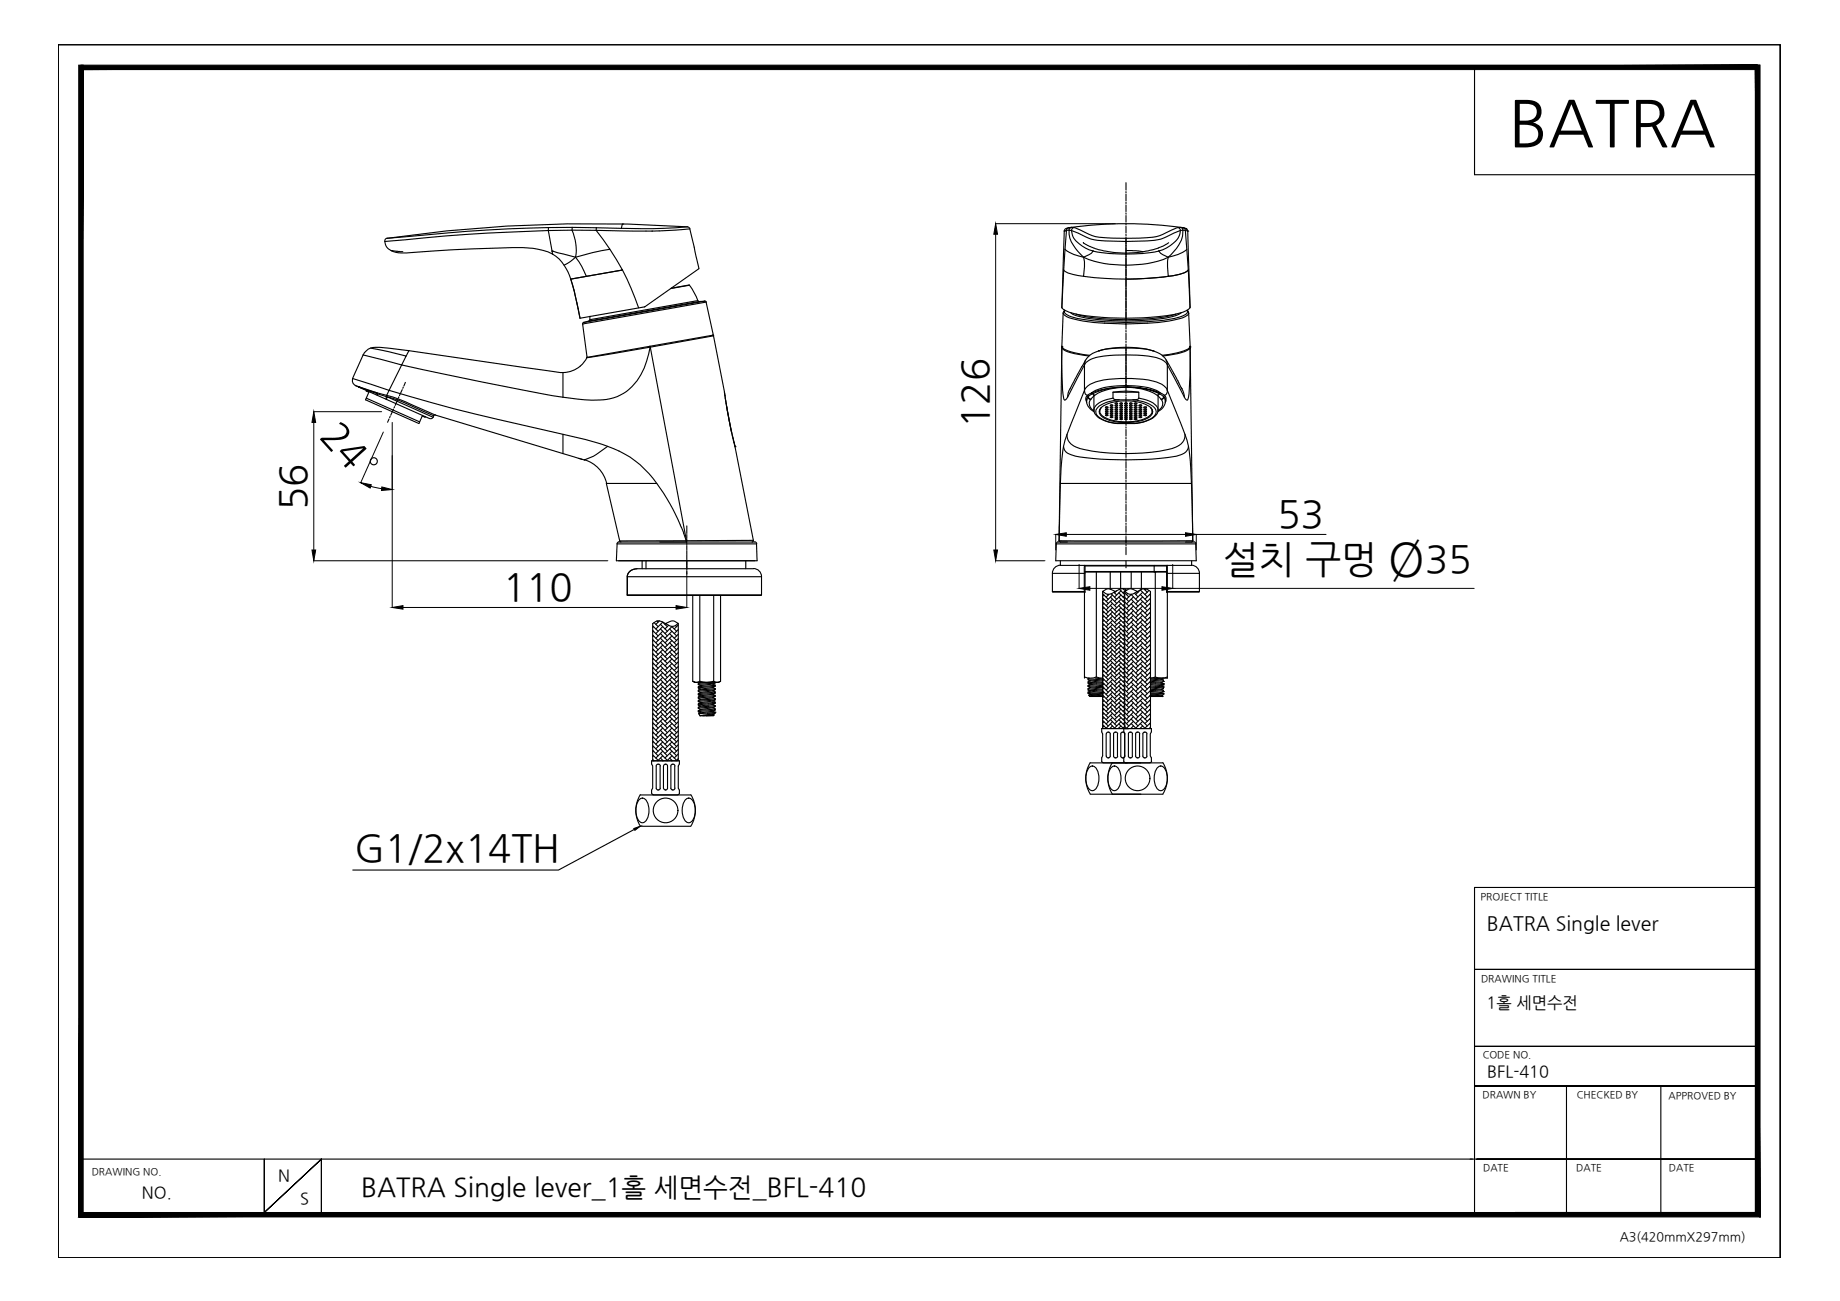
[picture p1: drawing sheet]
<svg xmlns="http://www.w3.org/2000/svg" width="420mm" height="297mm" viewBox="0 0 420 297" stroke-linecap="round" stroke-linejoin="round" font-family="sans-serif">
<defs><g id="words">
<text font-size="14.7" x="344.5" y="33">BATRA</text>
<text font-size="10.9" x="316.9" y="131.3">Ø</text>
<g font-size="8.7">
<text x="73" y="99.6" transform="rotate(48 73 99.6)">24°</text>
<text x="225.6" y="97.7" transform="rotate(-90 225.6 97.7)">126</text>
<text x="69.9" y="116.5" transform="rotate(-90 69.9 116.5)">56</text>
<text x="291.7" y="120.3">53</text>
<text x="279.2" y="130.5">설치 구멍</text>
<text x="325.4" y="130.5">35</text>
<text x="114.9" y="137">110</text>
<text x="80.9" y="196.5">G1/2x14TH</text>
</g>
<text font-size="6" x="82.5" y="273.1">BATRA Single lever_1홀 세면수전_BFL-410</text>
<text font-size="4.5" x="339.5" y="212.4">BATRA Single lever</text>
<g font-size="3.7">
<text x="339.5" y="230.1">1홀 세면수전</text>
<text x="339.6" y="245.9">BFL-410</text>
<text x="63.5" y="269.6">N</text>
<text x="32.4" y="273.6">NO.</text>
<text x="68.5" y="274.9">S</text>
</g>
<text font-size="2.9" x="369.9" y="283.4">A3(420mmX297mm)</text>
<g font-size="2.3">
<text x="338.1" y="205.5">PROJECT TITLE</text>
<text x="338.2" y="224.3">DRAWING TITLE</text>
<text x="338.6" y="241.6">CODE NO.</text>
<text x="338.5" y="250.8">DRAWN BY</text>
<text x="360.1" y="250.8">CHECKED BY</text>
<text x="381" y="250.8">APPROVED BY</text>
<text x="20.9" y="268.3">DRAWING NO.</text>
<text x="338.7" y="267.3">DATE</text>
<text x="359.9" y="267.3">DATE</text>
<text x="381.1" y="267.3">DATE</text>
</g>
</g></defs>
<!-- layer: 0 -->
<g fill="none" stroke="#000" stroke-width=".25">
<path d="M13.3 10.2h393.2v277h-393.2zM336.7 15.6v24.3h64.6M406.5 10.2v277M89.3 57.2l2.7 .3M89.3 57.2h.1M89.4 57.2l1.6 .5a38.9 38.9 0 0 0 7.5-.4l4.7-.3a143.1 143.1 0 0 1 17.4-.4l1.1 .1a14.3 14.3 0 0 1 4.5 1.3M125.2 52.6l5.4-.1a11.1 11.1 0 0 1 .8 6.2l-5.3-1.4zM125.3 52h10.9M125.3 52a459.4 459.4 0 0 0-37.2 2.5l-.2 .6M125.3 52l-.1 .6-18.7 .9-18.6 1.6 .4 1.3 1 .8M126.1 57.3h.1M126.1 57.3l.1 .7"/>
<path d="M126.2 58a10.2 10.2 0 0 1 4.1 5.7M130.7 51.9l-.1 .6 5.5 .1M131.4 58.7l-1.2 1-1.4 .9M136.1 52.6l5.7 .1a117.8 117.8 0 0 0 15.7-.4l2.1 9.1-12.3 8.6M136.1 52.6l3.2 4.3-4 .8-3.9 1M136.2 52l-.1 .6M139.3 56.9l2.8 4.8-8.2 1.4a15.8 15.8 0 0 0-2.5-4.4M142.2 51.2h.1M142.2 51.2l-.3 1M157 51.8l-7.8 .4-13-.2M157 51.8l.5 .5M243 52.8h.1"/>
<path d="M243.5 52.6l-.3 4.3M243.5 52.6l-.5 .2M244 52l-.7 .3-.3 .5M244 52h.1M244 52l-.3 .2-.2 .4M244.2 52h.1M244.2 52h-.2M244.6 51.9l1 .1 3.1 1.5a8.4 8.4 0 0 0 3.8 .8l7.7 .1a12.2 12.2 0 0 0 7.4-1.9l1-.5h1.4M244.6 51.9l-.4 .3-.1 .3-.6 .1M244.6 51.9l-.4 .1M244.7 52.6l-.6-.1a6.9 6.9 0 0 0 2.7 5.6l.6 .6a26.6 26.6 0 0 0 19.4 0M244.7 52.6l2.9 1.3a11.9 11.9 0 0 0 6.3 1.1 57.9 57.9 0 0 0 11.2-.4l4.4-2"/>
<path d="M244.7 52.6a4.2 4.2 0 0 0 2.4 3.6l1.6 .8 .8 .3M245.2 52l-.4 .2-.1 .4M257.1 57.2h2.4l1.3 .3M257.1 54.4v18.6M260.8 57.5h.1M264.6 57.3a40.6 40.6 0 0 1-15 0M264.7 57.3h.1M266.8 58.7a10.5 10.5 0 0 0 0 4.4 10.5 10.5 0 0 0 4.3-1.2l.2-.2M269 52l.4 .2 .1 .4M269.5 52.6a4.2 4.2 0 0 1-2.4 3.6l-1.6 .8-.8 .3M269.6 51.9l.4 .3a5.7 5.7 0 0 1-2 5.2l-1.2 1.3a2.71 2.71 0 0 1-2.1-1.4M270 52h.1"/>
<path d="M270 52h.2M270.2 52l.7 .3 .3 .5M270.2 52h.1M270.2 52l.3 .2 .2 .4M270.7 52.6l.6 9.1M270.7 52.6h-1.2M270.7 52.6l.5 .2M270.7 52.2l.3 .1M271 56.9l-.4 .4a10.3 10.3 0 0 1-3.8 1.4M271.2 52.8h.1M84.6 79.5l8.1 1.8-1 2-8.8-2.3M130.3 63.7l.8 2.7 1.3 6.3"/>
<path d="M130.3 63.7l11.8-2 2 4.2 1.7 4.4M130.4 63.9l.8 3M131.2 66.9l1.2 5.8M133 74l28.2-5 1.7 7.5-28.8 5.1zM133.3 73.6l26.3-4.8h1.3zM133.3 73.6l-.3 .3M133.9 63.1l-3.6 .6M134.7 72.2v.8M134.7 73l-.2 .3M147.1 70.1l-14.7 2.6M147.3 70l-.2 .1M148.4 79.3l14.5-2.6 2.5 12.8"/>
<path d="M148.4 79.3l-14.4 2.4 .1-.1M148.4 79.3a15.3 15.3 0 0 1-5.3 10 11.8 11.8 0 0 1-7.9 2.1l-6.6-.7M148.4 79.3v-.2l8.3 44.4M157.3 65.1l-4 .7M157.3 65.1h.1M157.4 65.1l-4.3 .8M157.4 65.1l1 1.5 1 2M159.3 68.6l-24.6 4.4M159.3 68.6l.4 .2M160.9 68.7l.4 .3M162.7 76.5l.3 .2M242.5 70.1a1.99 1.99 0 0 0 1.6 1.2 51.2 51.2 0 0 0 14.9 1.3 33.4 33.4 0 0 0 12-1.7l.8-.8"/>
<path d="M242.5 79.3l-.1 3.2a41.7 41.7 0 0 0 .5 8.2l.2 .7 .7-.7 3.8-7.4M242.5 79.2l.1 .4 1.1 .7 1.6 .4 3.4 .6M242.5 79.3l-.7 44.2M242.5 79.2v.1M242.5 79.2h.1M242.5 79.1v.1M242.5 79.2a1.81 1.81 0 0 0 1.4 .9l3.3 .8 1.6 .2M242.8 71.5v.1a2.45 2.45 0 0 0 2 1.1 62.4 62.4 0 0 0 24.6 0l.6-.1a1.7 1.7 0 0 0 1.4-1.1M242.8 71.5l-.3 7.7M242.9 61.7l-.4 8.6M243.1 70.8l-.3 .7M243.2 70.9l-.1 .4 .5 .6a9.5 9.5 0 0 0 3.6 1 61 61 0 0 0 22.2-.5l1.5-.7 .3-.6-.2-.2"/>
<path d="M244.5 71.4a9.1 9.1 0 0 0 5 1.4 58.6 58.6 0 0 0 18.2-.5l2.1-.9M245.7 71.7l2.8 .7 2.8 .3 5.8 .3M247.4 63.1l4.9 .5 4.8 .1M257.1 79.3v9.1M266.8 63.1l-4.9 .5-4.8 .1M268.5 71.7a38.3 38.3 0 0 1-11.4 1.3M271.1 70.8l.3 .7M271.3 61.7a7.6 7.6 0 0 1-4.5 1.4l-4.8 .5-4.9 .1M271.3 61.7l.4 8.6M271.4 71.5l.3 7.7M271.7 79.2a1.8 1.8 0 0 1-1.4 .9l-1.6 .5-3.3 .5M271.7 79.2h.1"/>
<path d="M271.8 79.2h.1M271.8 79.3l.6 44.2M271.8 79.2v.1M80.6 86.4a1.21 1.21 0 0 0 .6 1.6M81.1 88l4.9 1.7zM81.9 88.3l.1 .1M81.9 88.4h.1M81.9 88.4l4.2 1.5-.1-.2 2.3 .6M82 88.4l16.1 7.1a.61 .61 0 0 0 .8-.3M82.9 81l-2.4 5.4 8.3 2.7M83.6 90.9l12.2 5.4M83.7 89.2l-.1 .1 .6 .2-.7 1.8 12.2 5.4 .7-1.7 .7 .3v-.2"/>
<path d="M86.2 90.3l-.1-.4 2.2 .7-.1 .6M88.3 90.3l4.2 1.4 6.9 3.1 32.8 9.9M88.3 90.3v.3l10.6 4.7 .1-.4-7.8-3.4-2.8-.9-.1 .6M88.8 89.1l5 1.5a506 506 0 0 0 34.8 8.6 47.7 47.7 0 0 1 14 4.4 26 26 0 0 1 9.7 10.2l1.9 3.6 1.3 2.9M88.8 89.1l2.9-5.8 18.4 3.9 18.5 3.5M88.8 89.1l-.5 1.2M93.4 80.1l35.2 5v5.6M93.4 80.1l-4.4-.6a7.8 7.8 0 0 0-4.9 .2l-1.2 1.3M93.4 80.1l-.7 1.2M99.4 94.7l-.4 .2M128.6 99.2v4.4M134 81.7a6.2 6.2 0 0 1-5.4 3.4"/>
<path d="M134.1 81.5v.1M165.4 89.5l.2 .8M165.4 89.5l1 6.2 1.4 6M165.4 89.5h.1M165.6 90.3l.1 1.3M165.7 91.5l.1 .7M165.8 92l1.4 7.5M165.9 92.6l1.2 6.1M167.2 99.5l.2 .6M243.7 99.2a2.91 2.91 0 0 0 2 2.9 44.8 44.8 0 0 0 19.1 .9 10.6 10.6 0 0 0 4.6-1.4l.3-.3a2.51 2.51 0 0 0 .9-2.1M247.6 89.1a3.9 3.9 0 0 1 3.1-2 31.5 31.5 0 0 1 13.4 .1 3.6 3.6 0 0 1 2.5 1.9M247.6 89.1l.1 .4a.81 .81 0 0 0 .6 .8 1.19 1.19 0 0 0-.2 1.5"/>
<path d="M247.6 89.1l-2 5a37.1 37.1 0 0 0-2.9 8.9 253.5 253.5 0 0 0-.8 19.8l-.1 .7M247.6 83.3a4.1 4.1 0 0 1 3.2-1.8 34.8 34.8 0 0 1 13.8 .3l.6 .3a2.37 2.37 0 0 1 1.4 1.2M247.6 83.3v5.8M247.9 82.2l-.3 1.1M248 91.3h.1M248.2 91.3l-.1 .3M248.2 91.3h.1M248.4 90.6l-.3 .7M248.4 90.6a2.02 2.02 0 0 0 .6 2.8l.8 .6M248.4 90.6l.7 .6M248.4 90.6l.2 .4 .4 .2a1.78 1.78 0 0 0 .8 2.6M249.1 91.1v.1"/>
<path d="M249.8 93.6a3.2 3.2 0 0 0 2.6 2.5l2.8 .6M249.8 90.1v3.5M250 90.3a15.1 15.1 0 0 1 11.7-1.2 4.7 4.7 0 0 1 3.8 2.8 1.99 1.99 0 0 1-1.1 1.9M250.9 80.1a5.6 5.6 0 0 0-3.9 3.6l-2.9 5.5-.3 1.5M250.9 80.1h.1M250.9 80.1a24.3 24.3 0 0 1 12.4 0M250.9 80.1a30.6 30.6 0 0 1 12.4 0M251.1 93.9l.1 .4a4.4 4.4 0 0 0 3.3 1.8 10.8 10.8 0 0 0 8-1.1l.3-.3 .3-.8M251.1 93.6v.3M251.3 93.2a10 10 0 0 1 7.6-1.6 5.8 5.8 0 0 1 4.2 2v.9a4.4 4.4 0 0 1-3.4 1.7 11.3 11.3 0 0 1-8-1.1l-.7-.9v-.4zM251.4 93.1l-.3 .8M251.5 93v.1"/>
<path d="M252.4 93l.3-.1 .3 .1-.1 .1zM252.5 93.4h.5l-.3 .2-.2-.1zM252.5 93.8l.5 .1-.5 .1zM252.5 94.2l.5 .1-.3 .2-.2-.1zM252.5 94.7l.5 .1-.3 .1zM253.5 93l.3-.1 .3 .1-.1 .1zM253.5 93.9h.6l-.1 .1zM253.5 95.2l.3-.1 .3 .1-.1 .1zM253.6 92.5l.5 .1-.3 .1zM253.6 93.4h.5l-.3 .2-.2-.1zM253.6 94.2l.5 .1-.3 .2-.2-.1zM253.6 94.7l.5 .1-.3 .1z"/>
<path d="M254.2 89.5h5.8v1.4M254.2 90.9l-2 .5-1.3 .6-.9 1-.2 .6M254.2 89.5a17.2 17.2 0 0 1 5.8 0M254.2 90.9l.2 .3 1.1 .1M254.2 89.5v1.4M254.6 93l.3-.1 .3 .1-.1 .1zM254.6 93.9h.6l-.1 .1zM254.6 95.2l.3-.1 .3 .1-.1 .1zM254.6 92.1l.3-.1 .3 .1-.1 .1zM254.7 96.6l.5 .1M254.7 93.4h.5l-.3 .2-.2-.1zM254.7 94.2l.5 .1-.3 .2-.2-.1z"/>
<path d="M254.7 94.7l.5 .1-.3 .1zM254.7 92.5l.5 .1-.3 .1zM254.7 95.6l.5 .1-.3 .1zM255.2 96.7h3.8M255.5 91.3a7.4 7.4 0 0 0-5 2 1.52 1.52 0 0 0 .9 2.3 7.8 7.8 0 0 0 3.2 1M255.5 91.3h3.2M255.7 93.9h.6l-.1 .1zM255.7 93l.3-.1 .3 .1-.1 .1zM255.7 95.2l.3-.1 .3 .1-.1 .1zM255.7 92.1l.3-.1 .3 .1-.1 .1zM255.8 93.4h.5l-.3 .2-.2-.1zM255.8 94.2l.5 .1-.3 .2-.2-.1z"/>
<path d="M255.8 94.7l.5 .1-.3 .1zM255.8 92.5l.5 .1-.3 .1zM255.8 95.6l.5 .1-.3 .1zM256.8 93.9h.6l-.1 .1zM256.8 93l.3-.1 .3 .1-.1 .1zM256.8 95.2l.3-.1 .3 .1-.1 .1zM256.8 92.1l.3-.1 .3 .1-.1 .1zM256.9 93.4h.5l-.3 .2-.2-.1zM256.9 94.2l.5 .1-.3 .2-.2-.1zM256.9 94.7l.5 .1-.3 .1zM256.9 92.5l.5 .1-.3 .1zM256.9 95.6l.5 .1-.3 .1z"/>
<path d="M257.1 88.4l-4.9 .4-2.9 .9 .2 .2-1 .7-.2-.3a10.5 10.5 0 0 1 6.8-2.2 18 18 0 0 1 9.4 1.3l.4 .3-2.8-.9-5-.4a17.7 17.7 0 0 1 7.6 1.5l.2-.2 1 .6M257.1 88.4h.1M257.1 88.4a17.7 17.7 0 0 0-7.6 1.5l.5 .4-.9 .9M257.9 93.9h.6l-.1 .1zM257.9 93l.3-.1 .3 .1-.1 .1zM257.9 95.2l.3-.1 .3 .1-.1 .1zM258 94.2l.5 .1-.3 .2-.2-.1zM258 93.4h.5l-.3 .2-.2-.1zM258 94.7l.5 .1-.3 .1zM258 92.5l.5 .1-.3 .1zM258 92l.5 .1-.5 .1zM258 95.6l.5 .1-.3 .1z"/>
<path d="M258.7 91.3a7.4 7.4 0 0 1 5.1 2 1.34 1.34 0 0 1-.4 1.9 8.3 8.3 0 0 1-4.4 1.5M259 94.8l.2-.1 .4 .1-.3 .1zM259 93.9h.6l-.1 .1zM259 93.4l.3-.1 .3 .1-.3 .2zM259 93l.3-.1 .3 .1-.1 .1zM259 92.6l.2-.2 .4 .2-.3 .1zM259 95.2l.3-.1 .3 .1-.1 .1zM259 92.1l.3-.1 .3 .1-.1 .1zM259 95.7l.2-.1 .4 .1-.3 .1zM259.1 94.2l.5 .1-.3 .2-.2-.1zM260 90.9l2 .5a3.1 3.1 0 0 1 2.4 2.2M260 90.9v.1a1.27 1.27 0 0 1-1.3 .3"/>
<path d="M260.1 95.2l.3-.1 .3 .1-.1 .1zM260.1 94.8l.2-.1 .4 .1-.3 .1zM260.1 93.9h.6l-.1 .1zM260.1 93.4l.3-.1 .3 .1-.3 .2zM260.1 93l.3-.1 .3 .1-.1 .1zM260.1 92.6l.2-.2 .4 .2-.3 .1zM260.2 94.2l.5 .1-.3 .2-.2-.1zM261.2 94.3l.3-.1 .3 .1-.3 .2zM261.2 93.9h.6l-.1 .1zM261.2 93l.3-.1 .3 .1-.1 .1zM261.3 94.7l.5 .1-.3 .1-.3-.1zM261.3 93.4h.5l-.3 .2-.2-.1z"/>
<path d="M262.7 93l.1 .1M262.7 93.1l.4 .8M263.1 93.6v.3M263.3 80.1h.1M263.3 80.1a4.5 4.5 0 0 1 3 2.1M264.3 90.3l.4-.4 1 .7-.2 .3-.4 .3M264.4 93.6a3.2 3.2 0 0 1-2.6 2.5l-2.8 .6M264.4 90.1v3.5M265.2 91.2l.4-.2 .2-.4 .3 .7M265.5 81.3l3.4-.6 2-.6a1.12 1.12 0 0 0 .9-.8l-.1 6.5a17.6 17.6 0 0 1-.4 5.4l-.3 .1a1.14 1.14 0 0 1-.6-1.1l-.3-.9-1.1-2.3-2.7-4.8M265.9 90.3a1.19 1.19 0 0 1 .3 1.2M265.9 90.3l-.2 .3 .4 .6"/>
<path d="M266.1 91.3a2.8 2.8 0 0 1-1.7 2.7M266.1 91.3h.1M266.1 91.3v.3M266.2 91.5l-.1 .4M266.3 82.2l.3 1.1M266.6 89.1l-.3 .9-.4 .3M266.6 89.1l2 5a37.1 37.1 0 0 1 3 8.9l.5 7.4M266.6 83.3l3.9 7.4M266.6 83.3v5.8M132.2 104.7l.7 .2M132.9 104.9l.5 .1M133.4 105h.1"/>
<path d="M133.5 105a7.3 7.3 0 0 1 5 5.4M138.8 101.9a12.6 12.6 0 0 1-4.7 2.8l-.7 .3M150 110.4h-11.5l3 13.1h15.2M167.4 100l.1 .6M167.5 100.5l.1 .6M167.6 101l.1 .4M167.7 101.4l.1 .3M167.8 101.7v.3M167.8 102h.1M167.8 102l4.2 21.4M242.1 110.4h30M242.9 101.9a2.14 2.14 0 0 0 1.8 2 56.1 56.1 0 0 0 16.3 1l1.9-.1a27.6 27.6 0 0 0 7.1-1.1 2.09 2.09 0 0 0 1.4-1.8"/>
<path d="M272.1 110.4l.3 13.1M141.3 128h31.1M141.5 123.5l.3 .3M143.2 135.8v-4.1v4.2M143.2 135.8h30.7l-30.7 .1M143.2 135.8v.1M145.5 129.9a2.04 2.04 0 0 0-2.3 1.8M146.6 128.1v1.8M147.5 128.1v1.8M155.6 120.3l1.1 3.5h-6M156.7 123.5v.3M156.8 128v1.6"/>
<path d="M170.3 128.1v1.8M172 123.4v.2l-.3 .2M172 129.9h-26.5a2.06 2.06 0 0 0-2.3 1.8h30.7M172 123.4l-15.3 .1M172 129.8a1.84 1.84 0 0 1 1.9 1.8M240.3 135l.1 .1M240.3 135.1h7.3M240.4 135.2h7.4M241.8 123.5h15.3M241.9 123.4l.3 .4M242.1 128v1.1h30v-1.1M242.2 129a1.84 1.84 0 0 0-1.9 1.9h7.5"/>
<path d="M242.2 123.8h1.5M247.6 135.1l.2 .1M247.8 130.6h18.6M247.8 130.5h18.6M247.8 129.2h18.6v6M247.8 129.2l-.1-.1-.1 .4v5.6M247.8 129.2v6M253.5 130.6v4M255.9 130.6v3.8M257.1 123.5v.3M257.1 128v1.6M258.3 130.6v3.8"/>
<path d="M260.6 130.6v4M263.6 129.1v1.5M266.4 135.2h7.4M266.4 129.2l.1-.1 .1 6M266.6 135.1l-.2 .1M266.6 135.1h7.3M272.1 129a1.84 1.84 0 0 1 1.8 1.9h-7.5M272.4 123.5h-15.3M272.4 123.4l-.3 .4h-1.4M273.9 135l-.1 .1M159.5 156.8h.1M159.5 157.6h.1"/>
<path d="M159.5 159.1h.1M159.5 159.9h.1M159.5 156v.1M159.5 158.3v.1M159.6 157.8h-.1l.5 .3M159.9 155.8l-.4 .2M162.2 155.8l-2.7 .2M162.7 157l-2.7 .3-.5 .3M162.7 158.5l-2.7 .3-.5 .3M162.8 159.3l.5 .2M162.8 157.7l.5 .3M162.8 156.9l.5 .3"/>
<path d="M162.8 156.2l.5 .2M162.8 156.2l-2.8 .3-.5 .3M162.8 157.7l-.7 .1a4.3 4.3 0 0 0-2.6 .5M163.2 159.8l-3.7 .4 .5 .3M163.2 159l-3.7 .4 .5 .3M163.2 158.3l-3.7 .3 .5 .3M163.2 156.7l-3.7 .4 .5 .2M163.2 158.3l-.4 .2 .5 .3M163.2 155.9l-3.7 .4 .5 .3M163.2 155.9l-.4 .3M163.2 156.7l-.4 .3M163.2 157.5l-.4 .2"/>
<path d="M163.2 159l-.4 .3-2.8 .4-.5 .2M163.2 159.8l-.4 .3M163.2 157.5l-3.6 .3M163.3 156.4l-3.8 .4M163.3 157.2l-3.8 .4M163.3 158l-3.8 .3M163.3 158.8l-3.8 .3M163.3 159.5l-3.8 .4M163.3 158.8l-.1 .2M163.3 155.8l-.1 .1M163.3 156.4l-.1 .3M163.3 157.2l-.1 .3"/>
<path d="M163.3 158l-.1 .3M163.3 159.5l-.1 .3M248.5 157.2h.1M248.5 154.9h.1M248.5 156.5h.1M248.5 156.7h.1M248.5 156h.1M248.5 158.3h.1M248.5 155.2l.5 .3 2.7 .3M248.5 156l1.2 .4 2 .2M248.5 156.7l.5 .3 2.7 .4M248.5 157.5l.5 .3 2.7 .3"/>
<path d="M248.5 158.3l.5 .3 2.7 .3M248.5 154.9l3.4 .4M248.5 156.5l3.4 .3M248.5 157.2l3.4 .4M248.5 158.3l3.4 .4M248.5 157.5l3.4 .3M248.5 156.7l3.4 .3M248.5 156l3.4 .3M248.5 155.2l3.4 .3M248.5 158l3.4 .3M248.5 155.2h.1M248.5 157.5h.1"/>
<path d="M248.5 158h.1M248.7 158.7h.1M248.7 158.7l3.2 .3M248.7 158.7l.1 .3h3.1M248.7 154.8l-.2 .1M248.9 155.5l-.4 .2 3.4 .3M248.9 158.6l-.2 .1M248.9 157.8l-.4 .2M248.9 157l-.4 .2M248.9 156.2l-.4 .3M249.3 158.4h2.6M250.1 154.8l1.6 .2"/>
<path d="M262.7 155.5l1.3 .2a2.13 2.13 0 0 1 1.7 .4M262.7 157.1l2.5 .3 .5 .2M262.7 157.9l2.5 .2 .5 .3M262.7 155.3l3 .3M262.7 156.9l3 .2-.5 .3M262.7 157.6l3 .3M262.7 155l3 .3M262.7 156.6l3 .3M262.7 157.4l3 .2M262.7 156.3l2.5 .3M262.7 155.8l3 .3M262.7 158.6l2.5 .3"/>
<path d="M262.7 158.8l2.6 .2M262.7 158.2l3 .2M262.7 156.1l3 .3M262.7 159h2.6M263.5 154.8l1.7 .2 .5 .3M265.2 156.6l.5 .3M265.2 158.9l.1 .1M265.2 156.6h.1M265.3 159h.1M265.6 154.8l-.4 .2M265.7 157.9h.1M265.7 155.6h.1"/>
<path d="M265.7 156.4h.1M265.7 158.4h.1M265.7 156.1h.1M265.7 156.9h.1M265.7 158.4h-3l2.8 .4M265.7 158.4l-.5 .5M265.7 157.9l-.5 .3M265.7 156.4l-.5 .2M265.7 155.6l-.5 .2M265.7 155.3h.1M265.7 157.6v.1M159.5 161.5h.1"/>
<path d="M159.5 162.2h.1M159.5 160.7h.1M159.6 163h.1M159.6 163l.2 .4h3.1l.1-.1M161.5 162.8l-1.9 .2M161.5 162.8h1.8l-.1 .2M162.7 160.1l-2.7 .3-.5 .3M162.7 161.6l-2.7 .4-.5 .2M162.7 162.4l-2.7 .3-.4 .3M162.8 162.4l.4 .2M162.8 160.8l.5 .3M162.8 160l.5 .3"/>
<path d="M162.8 160.8l-1.1 .2a2.71 2.71 0 0 0-2.2 .5M162.8 163.2l-2.3 .2M162.8 163.2l.2 .1M163 163.3l-1.7 .1M163.2 163l-.4 .2M163.2 163l-3.3 .4M163.2 162.2l-3.7 .3 .5 .2M163.2 161.3l-3.7 .4 .5 .3M163.2 160.6l-3.7 .4 .5 .2M163.2 161.3l-.4 .3 .5 .3M163.2 160.6l-.4 .2M163.2 162.1l-.4 .3"/>
<path d="M163.3 162.6h.1M163.3 162.6l-1.8 .2M163.3 161.1l-3.8 .4M163.3 160.3l-3.8 .4M163.3 161.9l-3.8 .3M163.3 160.3l-.1 .3M163.3 161.1l-.1 .2M163.3 161.9l-.1 .2M145.8 188.9l-18.3 9.7h-47M401.3 202.6h-64.6v74.6M336.7 221.3h64.6h-64.6M336.7 238.9h64.6h-64.6"/>
<path d="M336.7 248h64.6h-64.6M357.7 248v28.8M379.3 248v28.8M19 264.6h317.2M60.4 264.6v12.2l13-12.2-13 12.2zM73.4 276.8v-12.2v12.2M335.7 264.6h65.6h-64.1M345.9 276.8h55.4"/>
</g>
<!-- layer: 02___PRT_ALL_AXES -->
<g fill="none" stroke="#000" stroke-width=".25">
<path d="M140.9 124.2h31.8l.2 3.8h-32.2zM141.3 123.8h31M141.4 123.7l-.5 .4M156.8 120.1v.4M156.8 120.6v.2M156.8 120.9v.8M156.8 121.8v.2M156.8 122.1v.8M156.8 123.1v.1M156.8 123.4v.7M156.8 124.3v.1M156.8 124.6v.8"/>
<path d="M156.8 125.5v.2M156.8 125.8v.8M156.8 126.7v.2M156.8 127v.8M156.8 127.9v.2M156.8 128.2v.8M156.8 129.2v.1M156.8 129.5v.7M156.8 130.4v.1M156.8 130.7v.4M158.2 135.9v19.6M159.8 135.9v19.6"/>
<path d="M163 135.9v19.6M164.5 135.9v19.6M172.3 123.7l.5 .4M173.9 131.7v4.1M240.3 130.9v4.2M241.2 124.2h31.8l.2 3.8h-32.1zM241.6 123.8h31M241.6 123.7l-.4 .4M247.6 135.2v19.6M247.9 130.6h-.1M250.3 130.7v23.9M263.6 130.6h.2"/>
<path d="M263.8 130.6v24M263.8 130.6h.1M264 130.6h-.2M266.3 130.6h.1M266.6 135.2v19.6h-3.9l1.1-.2a3.9 3.9 0 0 0 2.8 0M272.6 123.7l.5 .4M273.9 130.9v4.2M158.2 155.5a1.4 1.4 0 0 0 1.6 0M158.2 155.5l.4 .3h5.5l.4-.3M158.6 155.7h.1M159.5 156.1v.2M159.5 156.8v.3"/>
<path d="M159.5 157.6v.2M159.5 158.4v.2M159.5 159.1v.3M159.5 159.9v.3M159.8 155.5a5.1 5.1 0 0 0 3.2 0M163 155.5a1.33 1.33 0 0 0 1.5 0M163.3 155.8v.1M163.3 156.4v.3M163.3 157.2v.3M163.3 158v.3M163.3 158.8v.2M163.3 159.5v.3"/>
<path d="M247.6 154.6a3.7 3.7 0 0 0 2.7 0M248.5 154.9v.3M248.5 155.7v.3M248.5 156.5v.2M248.5 157.2v.3M248.5 158v.3M250.3 154.6l1.6 .2M265.7 155.3v.3M265.7 156.1v.3M265.7 156.9v.2M265.7 157.7v.2M159.5 160.7v.3"/>
<path d="M159.5 161.5v.2M159.5 162.2v.3M163.3 160.3v.3M163.3 161.1v.2M163.3 161.9v.2M163.3 162.6v.2"/>
</g>
<g fill="none" stroke="#000" stroke-width=".25">
<path d="M257.1 41.7v1.7M257.1 43.7v.3M257.1 44.3v1.6M257.1 46.2v.3M257.1 46.8v1.5M257.1 48.6v.3M257.1 49.2v1.5M257.1 51.1v.3M257.1 51.7v1.5M257.1 53.5v.3M257.1 54.1v1.5M257.1 55.9v.3"/>
<path d="M257.1 56.5v1.6M257.1 58.4v.3M257.1 59v1.5M257.1 60.8v.3M257.1 61.4v1.6M257.1 63.3v.3M257.1 63.9v1.5M257.1 65.7v.3M257.1 66.3v1.5M257.1 68.1v.4M257.1 68.8v1.5M257.1 70.6v.3"/>
<path d="M257.1 71.2v1.5M257.1 73v.3M257.1 73.6v1.6M257.1 75.5v.3M257.1 76.1v1.5M257.1 77.9v.3M257.1 78.5v1.6M88.8 95.6l-.3 .8M89.1 95.1l-.1 .2M89.9 93.4l-.7 1.4M90.1 92.9l-.1 .2M90.8 91.2l-.6 1.4"/>
<path d="M91.1 90.6l-.1 .3M91.8 89l-.6 1.3M92.1 88.4l-.1 .3M92.6 87.3l-.4 .8M257.1 80.4v.3M257.1 81v1.5M257.1 82.8v.3M257.1 83.4v1.5M257.1 85.2v.3M257.1 85.9v1.5M257.1 87.7v.3M257.1 88.3v1.5"/>
<path d="M257.1 90.1v.3M257.1 90.7v1.6M257.1 92.6v.3M257.1 93.2v1.5M257.1 95v.3M257.1 95.6v1.5M257.1 97.5v.3M257.1 98.1v1.5M257.1 99.9v.3M257.1 100.5v1.5M257.1 102.3v.3M257.1 102.9v1.6"/>
<path d="M257.1 104.8v.3M257.1 105.4v1.5M257.1 107.2v.3M257.1 107.8v1.6M257.1 109.7v.3M257.1 110.3v1.5M257.1 112.1v.3M257.1 112.7v1.5M257.1 114.5v.4M257.1 115.2v1.5M257.1 117v.3M257.1 117.6v1.5"/>
<path d="M257.1 119.4v.3M257.1 120v1.6M257.1 121.8v.4M257.1 122.5v1.5M257.1 124.3v.3M257.1 124.9v1.7"/>
</g>
<!-- layer: 06___PRT_ALL_SURFS -->
<path d="M157 51.8a328 328 0 0 0-68.6 2.6M243 52.8l-.5 17.3M243.2 56.9l.4 .4a10.3 10.3 0 0 0 3.8 1.4 8.4 8.4 0 0 1 0 4.4 11 11 0 0 1-4.3-1.2l-.2-.2zM244.2 52a91.5 91.5 0 0 1 25.9 0M247.4 55.4l1 .7a22.5 22.5 0 0 0 17.6-.1l.9-.6M249.7 57.3l-.5 .5-1.8 .9M271.2 52.8l.6 17.3" fill="none" stroke="#000" stroke-width=".25"/>
<g fill="none" stroke="#000" stroke-width=".25">
<path d="M251.8 135v31.3h5.9M251.8 139.4l1.3 1.3M251.8 138.4l1.3 1.3M251.8 137.5l1.3 1.2M251.8 136.5l1.3 1.3M251.8 135.5l1.3 1.3M251.9 135.1l-.1 .1M252.1 135.9l-.3 .3M252.1 136.8l-.3 .3M252.1 137.8l-.3 .3M252.1 138.7l-.3 .3M252.1 139.7l-.3 .3"/>
<path d="M252.9 135.7l.2 .2M253.2 135.7l-.6 .6M253.6 137.3l1.4 1.4M253.6 139.2l1.4 1.5M253.6 138.3l1.4 1.4M253.6 136.3l1.4 1.5M253.7 135.6l1.3 1.2M254 135.9l-1.4 1.4M254 136.8l-1.4 1.5M254 137.8l-1.4 1.4M254 138.7l-1.4 1.5M254 139.7l-1.4 1.5"/>
<path d="M254.4 135.2l.6 .7M255 134.9l-.5 .5M255.5 139.2l2.3 2.3M255.5 138.3l1.3 1.3M255.5 137.3l1.3 1.4M255.5 136.3l1.3 1.4M255.5 135.4l1.3 1.3M255.6 134.5l1.2 1.3M256 134.9l-1.5 1.4M256 135.9l-1.5 1.4M256 136.8l-1.5 1.5M256 137.8l-1.5 1.4"/>
<path d="M256 138.7l-1.5 1.5M256 139.7l-1.5 1.5M256.4 134.4l.4 .4M256.8 135v31.3h5.9v-31.2l-.3-.3a1.98 1.98 0 0 0-2.7 .3 1.95 1.95 0 0 1-2.9-.1l.7-.4a1.22 1.22 0 0 1 1.4 0l1 .6M256.8 139.5l1 1M256.8 138.5l1 .9M256.8 137.4l1 1M256.8 136.4l1 .9M256.8 135.4l1 .9M256.8 135.9l-.4 .4M256.8 136.9l-.4 .4M256.8 137.9l-.4 .4"/>
<path d="M256.8 138.8l-.4 .4M256.8 139.8l-.4 .4M257.1 134.7l-.7 .7M257.2 134.8a1.69 1.69 0 0 0-2 0 3.2 3.2 0 0 1-2.4 .9l-1-.7 .4-.2a1.32 1.32 0 0 1 1.6-.2l.9 .5M257.5 135.5l-.3 .2M258.3 140l1.6 1.5M258.3 138.9l1.6 1.6M258.3 137.9l1.6 1.5M258.3 136.8l1.6 1.6M258.3 135.7l1.6 1.6M258.3 135.7l-1.1 1.1M258.8 136.3l-1.6 1.6"/>
<path d="M258.8 137.3l-1.6 1.6M258.8 138.4l-1.6 1.6M258.8 139.4l-1.6 1.6M259.1 135.4l.8 .9M260.4 134.7l-1 1M260.4 140l1.6 1.5M260.4 138.9l1.6 1.6M260.4 137.9l1.6 1.5M260.4 136.8l1.6 1.6M260.4 135.7l1.6 1.6M260.4 134.7l1.6 1.6M260.9 135.2l-1.5 1.6"/>
<path d="M260.9 136.3l-1.5 1.6M260.9 137.3l-1.5 1.6M260.9 138.4l-1.5 1.6M260.9 139.4l-1.5 1.6M261.2 134.4l.8 .8M261.7 134.5l-.3 .2M262.4 134.8l-1 .9M262.5 140l.2 .1M262.5 138.9l.2 .2M262.5 137.9l.2 .1M262.5 136.8l.2 .2M262.5 135.7l.2 .2"/>
<path d="M262.7 135.6l-1.3 1.2M262.7 136.6l-1.3 1.3M262.7 137.6l-1.3 1.3M262.7 138.7l-1.3 1.3M262.7 139.8l-1.3 1.2M149 159.7l1.3 1.3M149 158.7l1.3 1.2M149 157.6l1.3 1.2M149 156.6l1.3 1.2M149 155.5l1.3 1.3M149 154.4l1.3 1.3M149 153.4l1.3 1.3"/>
<path d="M149 152.4l1.3 1.2M149 151.3l1.3 1.2M149 150.3l1.3 1.2M149 149.2l1.3 1.2M149 148.1l1.3 1.3M149 147.1l1.3 1.3M149 146l1.3 1.3M149 145l1.3 1.2M149 143.9l1.3 1.3M149 142.9l1.3 1.2M149.2 143.1l-.2 .2M149.2 144.1l-.2 .2"/>
<path d="M149.2 145.2l-.2 .2M149.2 146.2l-.2 .2M149.2 147.3l-.2 .2M149.2 148.4l-.2 .1M149.2 149.4l-.2 .2M149.2 150.4l-.2 .2M149.2 151.5l-.2 .2M149.2 152.5l-.2 .3M149.2 153.6l-.2 .2M149.2 154.7l-.2 .1M149.2 155.7l-.2 .2M149.2 156.8l-.2 .1"/>
<path d="M149.2 157.8l-.2 .2M149.2 158.8l-.2 .3M149.2 159.9l-.2 .2M149.3 142.1l1 1M150 141.8l.3 .2M150.6 141.7l-.8 .9M150.8 159.4l1.6 1.6M150.8 158.3l1.6 1.6M150.8 157.3l1.6 1.5M150.8 156.2l1.6 1.6M150.8 155.2l1.6 1.6M150.8 154.1l1.6 1.6"/>
<path d="M150.8 153.1l1.6 1.6M150.8 152l1.6 1.6M150.8 151l1.6 1.5M150.8 149.9l1.6 1.6M150.8 148.9l1.6 1.5M150.8 147.8l1.6 1.6M150.8 146.7l1.6 1.7M150.8 145.7l1.6 1.6M150.8 144.7l1.6 1.5M150.8 143.6l1.6 1.6M150.8 142.6l1.6 1.5M151.3 143.1l-1.5 1.6"/>
<path d="M151.3 144.1l-1.5 1.6M151.3 145.2l-1.5 1.5M151.3 146.2l-1.5 1.6M151.3 147.3l-1.5 1.6M151.3 148.4l-1.5 1.5M151.3 149.4l-1.5 1.6M151.3 150.4l-1.5 1.6M151.3 151.5l-1.5 1.6M151.3 152.5l-1.5 1.6M151.3 153.6l-1.5 1.6M151.3 154.7l-1.5 1.5M151.3 155.7l-1.5 1.6"/>
<path d="M151.3 156.8l-1.5 1.5M151.3 157.8l-1.5 1.6M151.3 158.8l-1.5 1.7M151.3 159.9l-1.5 1.6M152 142.4l-.2 .2M152.4 143.1l-1.1-1.1-1.5 1.6M152.7 142.8l-.9 .8M152.9 159.4l1.6 1.6M152.9 158.3l1.6 1.6M152.9 157.3l1.6 1.5M152.9 156.2l1.6 1.6M152.9 155.2l1.6 1.6"/>
<path d="M152.9 154.1l1.6 1.6M152.9 153.1l1.6 1.6M152.9 152l1.6 1.6M152.9 151l1.6 1.5M152.9 149.9l1.6 1.6M152.9 148.9l1.6 1.5M152.9 147.8l1.6 1.6M152.9 146.7l1.6 1.7M152.9 145.7l1.6 1.6M152.9 144.7l1.6 1.5M152.9 143.6l1.6 1.6M153.4 143l1.1 1.1"/>
<path d="M153.4 143.1l-1.6 1.6M153.4 144.1l-1.6 1.6M153.4 145.2l-1.6 1.5M153.4 146.2l-1.6 1.6M153.4 147.3l-1.6 1.6M153.4 148.4l-1.6 1.5M153.4 149.4l-1.6 1.6M153.4 150.4l-1.6 1.6M153.4 151.5l-1.6 1.6M153.4 152.5l-1.6 1.6M153.4 153.6l-1.6 1.6M153.4 154.7l-1.6 1.5"/>
<path d="M153.4 155.7l-1.6 1.6M153.4 156.8l-1.6 1.5M153.4 157.8l-1.6 1.6M153.4 158.8l-1.6 1.7M153.4 159.9l-1.6 1.6M154.2 142.8l.3 .3M154.9 142.3v31.4h-5.9v-31.3l.4-.3a1.92 1.92 0 0 1 2.6 .3 1.95 1.95 0 0 0 2.9-.1l-.7-.4a1.22 1.22 0 0 0-1.3 .1l-.9 .4M154.9 142.7l-.9 .9M154.9 143.7l-.9 1M154.9 144.8l-.9 .9M154.9 145.8l-.9 .9M154.9 146.9l-.9 .9"/>
<path d="M154.9 147.9l-.9 1M154.9 149l-.9 .9M154.9 150l-.9 1M154.9 151.1l-.9 .9M154.9 152.2l-.9 .9M154.9 153.2l-.9 .9M154.9 154.2l-.9 1M154.9 155.3l-.9 .9M154.9 156.4l-.9 .9M154.9 157.4l-.9 .9M154.9 158.5l-.9 .9M154.9 159.5l-.9 1"/>
<path d="M251.8 147.1l1.3 1.3M251.8 146.1l1.3 1.3M251.8 159.7l1.3 1.2M251.8 158.7l1.3 1.3M251.8 157.7l1.3 1.3M251.8 156.8l1.3 1.2M251.8 155.8l1.3 1.3M251.8 154.8l1.3 1.3M251.8 153.9l1.3 1.3M251.8 152.9l1.3 1.3M251.8 151.9l1.3 1.3M251.8 151l1.3 1.2"/>
<path d="M251.8 150l1.3 1.3M251.8 149.1l1.3 1.2M251.8 148.1l1.3 1.3M251.8 145.2l1.3 1.2M251.8 144.2l1.3 1.3M251.8 143.3l1.3 1.2M251.8 142.3l1.3 1.3M251.8 141.3l1.3 1.3M251.8 140.3l1.3 1.4M252.1 150.3l-.3 .3M252.1 140.7l-.3 .3M252.1 141.7l-.3 .3"/>
<path d="M252.1 142.6l-.3 .3M252.1 143.6l-.3 .3M252.1 144.5l-.3 .3M252.1 145.5l-.3 .3M252.1 146.4l-.3 .4M252.1 147.4l-.3 .4M252.1 148.4l-.3 .3M252.1 149.4l-.3 .3M252.1 151.3l-.3 .3M252.1 152.2l-.3 .3M252.1 153.2l-.3 .3M252.1 154.2l-.3 .3"/>
<path d="M252.1 155.2l-.3 .3M252.1 156.1l-.3 .3M252.1 157.1l-.3 .3M252.1 158l-.3 .3M252.1 159l-.3 .3M252.1 160l-.3 .3M253.6 159.5l1.4 1.4M253.6 158.5l1.4 1.5M253.6 157.6l1.4 1.4M253.6 156.6l1.4 1.4M253.6 155.6l1.4 1.5M253.6 154.7l1.4 1.4"/>
<path d="M253.6 153.7l1.4 1.5M253.6 152.8l1.4 1.4M253.6 151.8l1.4 1.4M253.6 150.8l1.4 1.4M253.6 149.8l1.4 1.5M253.6 148.9l1.4 1.4M253.6 147.9l1.4 1.5M253.6 147l1.4 1.4M253.6 146l1.4 1.4M253.6 145l1.4 1.4M253.6 144l1.4 1.5M253.6 143.1l1.4 1.4"/>
<path d="M253.6 142.1l1.4 1.5M253.6 141.2l1.4 1.4M253.6 140.2l1.4 1.5M254 148.4l-1.4 1.4M254 140.7l-1.4 1.4M254 141.7l-1.4 1.4M254 142.6l-1.4 1.4M254 143.6l-1.4 1.4M254 144.5l-1.4 1.5M254 145.5l-1.4 1.5M254 146.4l-1.4 1.5M254 147.4l-1.4 1.5"/>
<path d="M254 149.4l-1.4 1.4M254 150.3l-1.4 1.5M254 151.3l-1.4 1.5M254 152.2l-1.4 1.5M254 153.2l-1.4 1.5M254 154.2l-1.4 1.4M254 155.2l-1.4 1.4M254 156.1l-1.4 1.5M254 157.1l-1.4 1.4M254 158l-1.4 1.5M254 159l-1.4 1.5M254 160l-1.4 1.4"/>
<path d="M255.5 150.8l2.3 2.3M255.5 149.8l2.3 2.3M255.5 159.5l1.3 1.3M255.5 158.5l1.3 1.4M255.5 157.6l1.3 1.3M255.5 156.6l1.3 1.4M255.5 155.6l1.3 1.4M255.5 154.7l1.3 1.3M255.5 153.7l1.3 1.3M255.5 152.8l1.3 1.3M255.5 151.8l1.3 1.3M255.5 148.9l1.3 1.3"/>
<path d="M255.5 147.9l1.3 1.4M255.5 147l1.3 1.3M255.5 146l1.3 1.3M255.5 145l1.3 1.4M255.5 144l1.3 1.4M255.5 143.1l1.3 1.4M255.5 142.1l1.3 1.4M255.5 141.2l1.3 1.3M255.5 140.2l1.3 1.3M256 146.4l-1.5 1.5M256 148.4l-1.5 1.4M256 140.7l-1.5 1.4"/>
<path d="M256 141.7l-1.5 1.4M256 142.6l-1.5 1.4M256 143.6l-1.5 1.4M256 144.5l-1.5 1.5M256 145.5l-1.5 1.5M256 147.4l-1.5 1.5M256 149.4l-1.5 1.4M256 150.3l-1.5 1.5M256 151.3l-1.5 1.5M256 152.2l-1.5 1.5M256 153.2l-1.5 1.5M256 154.2l-1.5 1.4"/>
<path d="M256 155.2l-1.5 1.4M256 156.1l-1.5 1.5M256 157.1l-1.5 1.4M256 158l-1.5 1.5M256 159l-1.5 1.5M256 160l-1.5 1.4M256.4 154.7l.4-.4 1 .9M256.8 145.6l-.4 .4M256.8 159.5l1 1M256.8 158.5l1 .9M256.8 157.5l1 .9M256.8 156.4l1 .9"/>
<path d="M256.8 155.3l1 1M256.8 153.2l1 .9M256.8 150.1l1 .9M256.8 149l1 1M256.8 148l1 .9M256.8 146.9l1 .9M256.8 145.9l1 .9M256.8 144.8l1 .9M256.8 143.8l1 .9M256.8 142.7l1 1M256.8 141.7l1 .9M256.8 140.8l-.4 .4"/>
<path d="M256.8 141.7l-.4 .4M256.8 142.7l-.4 .4M256.8 143.7l-.4 .3M256.8 144.6l-.4 .4M256.8 146.6l-.4 .4M256.8 147.5l-.4 .4M256.8 148.5l-.4 .4M256.8 149.5l-.4 .3M256.8 150.4l-.4 .4M256.8 151.4l-.4 .4M256.8 152.3l-.4 .5M256.8 153.3l-.4 .4"/>
<path d="M256.8 155.3l-.4 .3M256.8 156.2l-.4 .4M256.8 157.2l-.4 .4M256.8 158.1l-.4 .4M256.8 159.1l-.4 .4M258.3 159.9l1.6 1.6M258.3 158.9l1.6 1.6M258.3 157.8l1.6 1.6M258.3 156.8l1.6 1.6M258.3 155.8l1.6 1.5M258.3 154.7l1.6 1.6M258.3 153.6l1.6 1.6"/>
<path d="M258.3 152.6l1.6 1.5M258.3 151.5l1.6 1.6M258.3 150.5l1.6 1.6M258.3 149.4l1.6 1.6M258.3 148.4l1.6 1.6M258.3 147.3l1.6 1.6M258.3 146.3l1.6 1.5M258.3 145.2l1.6 1.6M258.3 144.2l1.6 1.5M258.3 143.1l1.6 1.6M258.3 142l1.6 1.7M258.3 141l1.6 1.6"/>
<path d="M258.8 140.5l-1.6 1.5M258.8 141.5l-1.6 1.6M258.8 142.6l-1.6 1.6M258.8 143.7l-1.6 1.5M258.8 144.7l-1.6 1.6M258.8 145.7l-1.6 1.6M258.8 146.8l-1.6 1.6M258.8 147.8l-1.6 1.6M258.8 148.9l-1.6 1.6M258.8 150l-1.6 1.5M258.8 151l-1.6 1.6M258.8 152.1l-1.6 1.5"/>
<path d="M258.8 153.1l-1.6 1.6M258.8 154.1l-1.6 1.7M258.8 155.2l-1.6 1.6M258.8 156.3l-1.6 1.5M258.8 157.3l-1.6 1.6M258.8 158.4l-1.6 1.5M258.8 159.4l-1.6 1.6M260.4 159.9l1.6 1.6M260.4 158.9l1.6 1.6M260.4 157.8l1.6 1.6M260.4 156.8l1.6 1.6M260.4 155.8l1.6 1.5"/>
<path d="M260.4 154.7l1.6 1.6M260.4 153.6l1.6 1.6M260.4 152.6l1.6 1.5M260.4 151.5l1.6 1.6M260.4 150.5l1.6 1.6M260.4 149.4l1.6 1.6M260.4 148.4l1.6 1.6M260.4 147.3l1.6 1.6M260.4 146.3l1.6 1.5M260.4 145.2l1.6 1.6M260.4 144.2l1.6 1.5M260.4 143.1l1.6 1.6"/>
<path d="M260.4 142l1.6 1.7M260.4 141l1.6 1.6M260.9 140.5l-1.5 1.5M260.9 141.5l-1.5 1.6M260.9 142.6l-1.5 1.6M260.9 143.7l-1.5 1.5M260.9 144.7l-1.5 1.6M260.9 145.7l-1.5 1.6M260.9 146.8l-1.5 1.6M260.9 147.8l-1.5 1.6M260.9 148.9l-1.5 1.6M260.9 150l-1.5 1.5"/>
<path d="M260.9 151l-1.5 1.6M260.9 152.1l-1.5 1.5M260.9 153.1l-1.5 1.6M260.9 154.1l-1.5 1.7M260.9 155.2l-1.5 1.6M260.9 156.3l-1.5 1.5M260.9 157.3l-1.5 1.6M260.9 158.4l-1.5 1.5M260.9 159.4l-1.5 1.6M262.5 159.9l.2 .3M262.5 158.9l.2 .2M262.5 157.8l.2 .2"/>
<path d="M262.5 156.8l.2 .2M262.5 155.8l.2 .1M262.5 154.7l.2 .2M262.5 153.6l.2 .2M262.5 152.6l.2 .2M262.5 151.5l.2 .2M262.5 150.5l.2 .2M262.5 149.4l.2 .2M262.5 148.4l.2 .2M262.5 147.3l.2 .2M262.5 146.3l.2 .1M262.5 145.2l.2 .2"/>
<path d="M262.5 144.2l.2 .2M262.5 143.1l.2 .2M262.5 142l.2 .3M262.5 141l.2 .2M262.7 140.8l-1.3 1.2M262.7 141.9l-1.3 1.2M262.7 142.9l-1.3 1.3M262.7 144l-1.3 1.2M262.7 145l-1.3 1.3M262.7 146.1l-1.3 1.2M262.7 147.1l-1.3 1.3M262.7 148.2l-1.3 1.2"/>
<path d="M262.7 149.2l-1.3 1.3M262.7 150.3l-1.3 1.2M262.7 151.4l-1.3 1.2M262.7 152.4l-1.3 1.2M262.7 153.4l-1.3 1.3M262.7 154.5l-1.3 1.3M262.7 155.5l-1.3 1.3M262.7 156.6l-1.3 1.2M262.7 157.7l-1.3 1.2M262.7 158.7l-1.3 1.2M262.7 159.8l-1.3 1.2M149 173.4l.3 .3"/>
<path d="M149 172.4l1.3 1.2M149 171.3l1.3 1.3M149 170.2l1.3 1.3M149 169.2l1.3 1.2M149 168.2l1.3 1.2M149 167.1l1.3 1.2M149 166l1.3 1.3M149 165l1.3 1.2M149 163.9l1.3 1.3M149 162.9l1.3 1.2M149 161.8l1.3 1.3M149 160.8l1.3 1.2"/>
<path d="M149.2 161l-.2 .2M149.2 162l-.2 .2M149.2 163.1l-.2 .2M149.2 164.1l-.2 .2M149.2 165.2l-.2 .2M149.2 166.2l-.2 .2M149.2 167.3l-.2 .2M149.2 168.3l-.2 .2M149.2 169.4l-.2 .2M149.2 170.4l-.2 .2M149.2 171.5l-.2 .2M149.2 172.6l-.2 .1"/>
<path d="M149.2 173.6l-.1 .1M149.8 180l.4 .4 .4-.1 .2-.3M149.8 174.9v5.1M150.2 174.5h.2M150.2 174.5l-.4 .4M150.4 174.5l.4 .4M150.7 174.9v5.1M150.8 172l1.6 1.6M150.8 171l1.6 1.6M150.8 169.9l1.6 1.6M150.8 168.9l1.6 1.5M150.8 167.8l1.6 1.6"/>
<path d="M150.8 166.8l1.6 1.5M150.8 165.7l1.6 1.6M150.8 164.6l1.6 1.6M150.8 163.6l1.6 1.6M150.8 162.5l1.6 1.6M150.8 161.5l1.6 1.6M150.8 160.5l1.6 1.5M150.8 173.1l.6 .6M151.3 161l-1.5 1.5M151.3 162l-1.5 1.6M151.3 163.1l-1.5 1.5M151.3 164.1l-1.5 1.6"/>
<path d="M151.3 165.2l-1.5 1.6M151.3 166.2l-1.5 1.6M151.3 167.3l-1.5 1.6M151.3 168.3l-1.5 1.6M151.3 169.4l-1.5 1.6M151.3 170.4l-1.5 1.6M151.3 171.5l-1.5 1.6M151.3 172.6l-1.1 1.1M151.3 173.6l-.1 .1M151.5 174.9v5.1M151.5 180l.4 .4M151.9 174.5h.1"/>
<path d="M151.9 174.5l-.4 .4M152 174.5l.4 .4M152.4 180l-.2 .3-.3 .1M152.4 174.9v5.1M152.9 173.1l.6 .6M152.9 172l1.6 1.6M152.9 171l1.6 1.6M152.9 169.9l1.6 1.6M152.9 168.9l1.6 1.5M152.9 167.8l1.6 1.6M152.9 166.8l1.6 1.5M152.9 165.7l1.6 1.6"/>
<path d="M152.9 164.6l1.6 1.6M152.9 163.6l1.6 1.6M152.9 162.5l1.6 1.6M152.9 161.5l1.6 1.6M152.9 160.5l1.6 1.5M153.2 180l.4 .4M153.2 174.9v5.1M153.4 161l-1.6 1.5M153.4 162l-1.6 1.6M153.4 163.1l-1.6 1.5M153.4 164.1l-1.6 1.6M153.4 165.2l-1.6 1.6"/>
<path d="M153.4 166.2l-1.6 1.6M153.4 167.3l-1.6 1.6M153.4 168.3l-1.6 1.6M153.4 169.4l-1.6 1.6M153.4 170.4l-1.6 1.6M153.4 171.5l-1.6 1.6M153.4 172.6l-1.1 1.1M153.4 173.6v.1M153.6 174.5h.1M153.6 174.5l-.4 .4M153.7 174.5l.4 .4M154.1 174.9v5.1"/>
<path d="M154.1 180l-.4 .4M154.9 160.5l-.9 1M154.9 161.6l-.9 .9M154.9 162.7l-.9 .9M154.9 163.7l-.9 .9M154.9 164.8l-.9 .9M154.9 165.8l-.9 1M154.9 166.9l-.9 .9M154.9 167.9l-.9 1M154.9 169l-.9 .9M154.9 170l-.9 1M154.9 171.1l-.9 .9"/>
<path d="M154.9 172.1l-.9 1M154.9 173.2l-.5 .5M248.7 175.3a1.04 1.04 0 0 1 1-.4 1.04 1.04 0 0 1 .8 .8 4 4 0 0 1-.7 4.7 1.11 1.11 0 0 1-1.4-.7 4.5 4.5 0 0 1 .3-4.4zM248.9 174.2h16.6M248.9 174.1a6.9 6.9 0 0 0 0 7.2h16.6a6.8 6.8 0 0 0 0-7.2M251.8 165.5l.9 .8M251.8 164.5l1.3 1.2M251.8 163.5l1.3 1.3M251.8 162.6l1.3 1.2M251.8 161.6l1.3 1.3M251.8 160.6l1.3 1.3M251.9 174.1l-.3-.3v-.8l.2-.4v-5l-.2-.5v-.8h11.3v.8l-.2 .5v5l.2 .4 .1 .8-.4 .3"/>
<path d="M252.1 160.9l-.3 .4M252.1 161.9l-.3 .3M252.1 162.9l-.3 .3M252.1 163.8l-.3 .3M252.1 164.8l-.3 .3M252.1 165.7l-.3 .4M253 167.2h.1M253 167.1l-.4 .5v5l.4 .4h.3l.2-.4v-5.1l-.4-.4M253.6 160.5l1.4 1.4M253.6 166.3h.1M253.6 165.3l1 1M253.6 164.3l1.4 1.4"/>
<path d="M253.6 163.3l1.4 1.5M253.6 162.4l1.4 1.4M253.6 161.4l1.4 1.5M253.7 175.3a1.04 1.04 0 0 1 1.1-.4 1.04 1.04 0 0 1 .7 .8 4 4 0 0 1-.6 4.7 1.11 1.11 0 0 1-1.5-.7 4.5 4.5 0 0 1 .3-4.4zM254 174.1a6.8 6.8 0 0 0 0 7.2M254 160.9l-1.4 1.5M254 161.9l-1.4 1.4M254 162.9l-1.4 1.4M254 163.8l-1.4 1.5M254 164.8l-1.4 1.5M254 165.7l-.6 .6M254.7 167.2h.1"/>
<path d="M254.7 167.1l-.4 .4v5.1l.2 .4h.3M254.8 167.1l.4 .4M255.2 167.6v5M255.2 172.6l-.4 .4M255.5 162.4l2.3 2.3M255.5 166.3h.1M255.5 165.3l1.1 1M255.5 164.3l1.4 1.4M255.5 163.3l1.3 1.4M255.5 161.4l1.3 1.4M255.5 160.5l1.3 1.3M256 160.9l-1.5 1.5"/>
<path d="M256 161.9l-1.5 1.4M256 162.9l-1.5 1.4M256 163.8l-1.5 1.5M256 164.8l-1.5 1.5M256 165.7l-.7 .6M256.3 167.2h.1M256.3 167.1l-.4 .4v5.1l.2 .4h.3M256.5 167.1l.4 .4M256.6 166.3v.8l.2 .5v5M256.8 172.6l-.2 .4v.8l.4 .3M256.8 165.9l.5 .4M256.8 164.8l1 .9"/>
<path d="M256.8 162.7l1 .9M256.8 161.6l1 1M256.8 160.6l1 .9M256.8 160.1l-.4 .4M256.8 161l-.4 .4M256.8 162l-.4 .4M256.8 163l-.4 .3M256.8 163.9l-.4 .4M256.8 164.9l-.4 .4M256.8 165.8l-.4 .5M256.9 172.6l-.4 .4M257.4 166.3h.1"/>
<path d="M258 167.2h.2M258.1 167.1l-.4 .2v.3v5l.4 .4M258.2 167.1l.4 .4M258.3 164.2l1.6 1.5M258.3 163.1l1.6 1.6M258.3 162.1l1.6 1.5M258.3 161l1.6 1.6M258.3 166.3h.1M258.3 165.2l1.1 1.1M258.6 167.6v5M258.6 172.6l-.2 .4h-.4M258.8 160.5l-1.6 1.6"/>
<path d="M258.8 161.5l-1.6 1.6M258.8 162.6l-1.6 1.6M258.8 163.6l-1.6 1.6M258.8 164.7l-1.6 1.6M258.8 165.7l-.6 .6M259.7 173h.1M259.7 167.2h.1M259.7 167.1l-.4 .4v5.1l.4 .4M259.8 167.1l.5 .4M260.2 167.6v5M260.3 172.6l-.5 .4M260.4 166.3h.1"/>
<path d="M260.4 165.2l1.1 1.1M260.4 164.2l1.6 1.5M260.4 163.1l1.6 1.6M260.4 162.1l1.6 1.5M260.4 161l1.6 1.6M260.9 160.5l-1.5 1.6M260.9 161.5l-1.5 1.6M260.9 162.6l-1.5 1.6M260.9 163.6l-1.5 1.6M260.9 164.7l-1.5 1.6M260.9 165.7l-.6 .6M261.4 173h.1"/>
<path d="M261.4 167.2h.1M261.4 167.1l-.4 .4v5.1l.4 .4M261.5 167.1l.4 .4M261.9 167.6v5M261.9 172.6l-.4 .4M262.5 166.3h.1M262.5 165.2l.2 .2M262.5 164.2l.2 .2M262.5 163.1l.2 .2M262.5 162.1l.2 .1M262.5 161l.2 .2M262.7 160.8l-1.3 1.3"/>
<path d="M262.7 161.9l-1.3 1.2M262.7 162.9l-1.3 1.3M262.7 164l-1.3 1.2M262.7 165l-1.3 1.3M262.7 166.1l-.3 .2M264.3 175.3a1.04 1.04 0 0 1 1-.4 1.04 1.04 0 0 1 .8 .8 4 4 0 0 1-.6 4.7 1.11 1.11 0 0 1-1.5-.7 4.5 4.5 0 0 1 .3-4.4zM145.9 182.6a1.04 1.04 0 0 1 1.1-.4 1.04 1.04 0 0 1 .8 .8 4 4 0 0 1-.7 4.7 1.11 1.11 0 0 1-1.5-.7 4.5 4.5 0 0 1 .3-4.4zM146.2 188.7h11.5M148.8 181.1v-.7l.2-.5v-5l-.2-.5v-.7h6.3v.7l-.2 .5v5l.2 .5v.7M148.8 181.1l.4 .4M153.6 180.4h.1M155.1 181.1l-.3 .4"/>
<path d="M156.5 182.6a1.04 1.04 0 0 1 1.1-.4 1.04 1.04 0 0 1 .7 .8 4 4 0 0 1-.6 4.7 1.11 1.11 0 0 1-1.5-.7 4.5 4.5 0 0 1 .3-4.4zM157.7 181.5h-11.5a6.8 6.8 0 0 0 0 7.1M157.8 181.5a6.8 6.8 0 0 1 0 7.1"/>
<circle cx="259.8" cy="177.7" r="2.82"/>
<circle cx="152" cy="185" r="2.82"/>
</g>
<!-- layer: dim -->
<g fill="none" stroke="#000" stroke-width=".23">
<path d="M227.4 51.1h27.3M227.4 53.5v72.1M71.7 94h15.5M71.7 96.4v29.2M87.5 98.7l-5.1 11.5M89.6 96.4v42.3M84.7 111l2.4 .6M71.7 128h67.1M92 138.7h62.4M156.8 130.5v8.2M227.4 128h11.2M241.1 122v3.6"/>
<path d="M243.5 122h27.2M246.4 128.9v5.4M248.9 134.3h16.4M267.8 128.9v5.4h68.8M302.8 122h-29.6v3.6"/>
</g>
<path d="M227.4 51.1l.4 2.4h-.9zM71.7 94l.4 2.4h-.9zM82.4 110.2l2.4 .5-.3 .7zM87.2 111.2l2.4 .6-2.5 .2zM71.2 125.6h.9l-.4 2.4zM89.6 138.7l2.4-.4v.8zM154.4 138.3l2.4 .4-2.4 .4zM226.9 125.6h.9l-.4 2.4zM241.1 122l2.4-.4v.8zM246.4 134.3l2.5-.3v.8zM265.3 134l2.5 .3-2.5 .5zM270.7 121.6l2.5 .4-2.5 .4z" fill="#000" stroke="#000" stroke-width=".23"/>
<!-- layer: 0 -->
<g fill="#000" stroke="#000" stroke-width=".23">
<path d="M144.7 189.2l1.5-.5-1.2 .9z"/>
<path d="M18 14.9v262.9l1-262.9zM19 14.9v261.9l-1 1z"/>
<path d="M18.5 14.9h382.8l-382.8 1zM18.5 15.9h382.8v-1z"/>
<path d="M400.8 14.9h1.1v262.9zM400.8 14.9v261.9l1.1 1z"/>
<path d="M400.8 14.9h1.1v262.9zM400.8 14.9v261.9l1.1 1z"/>
<path d="M18 277.8l382.8-1 1.1 1zM18 277.8l382.8-1h-381.8z"/>
</g>
<use href="#words"/>
</svg>
